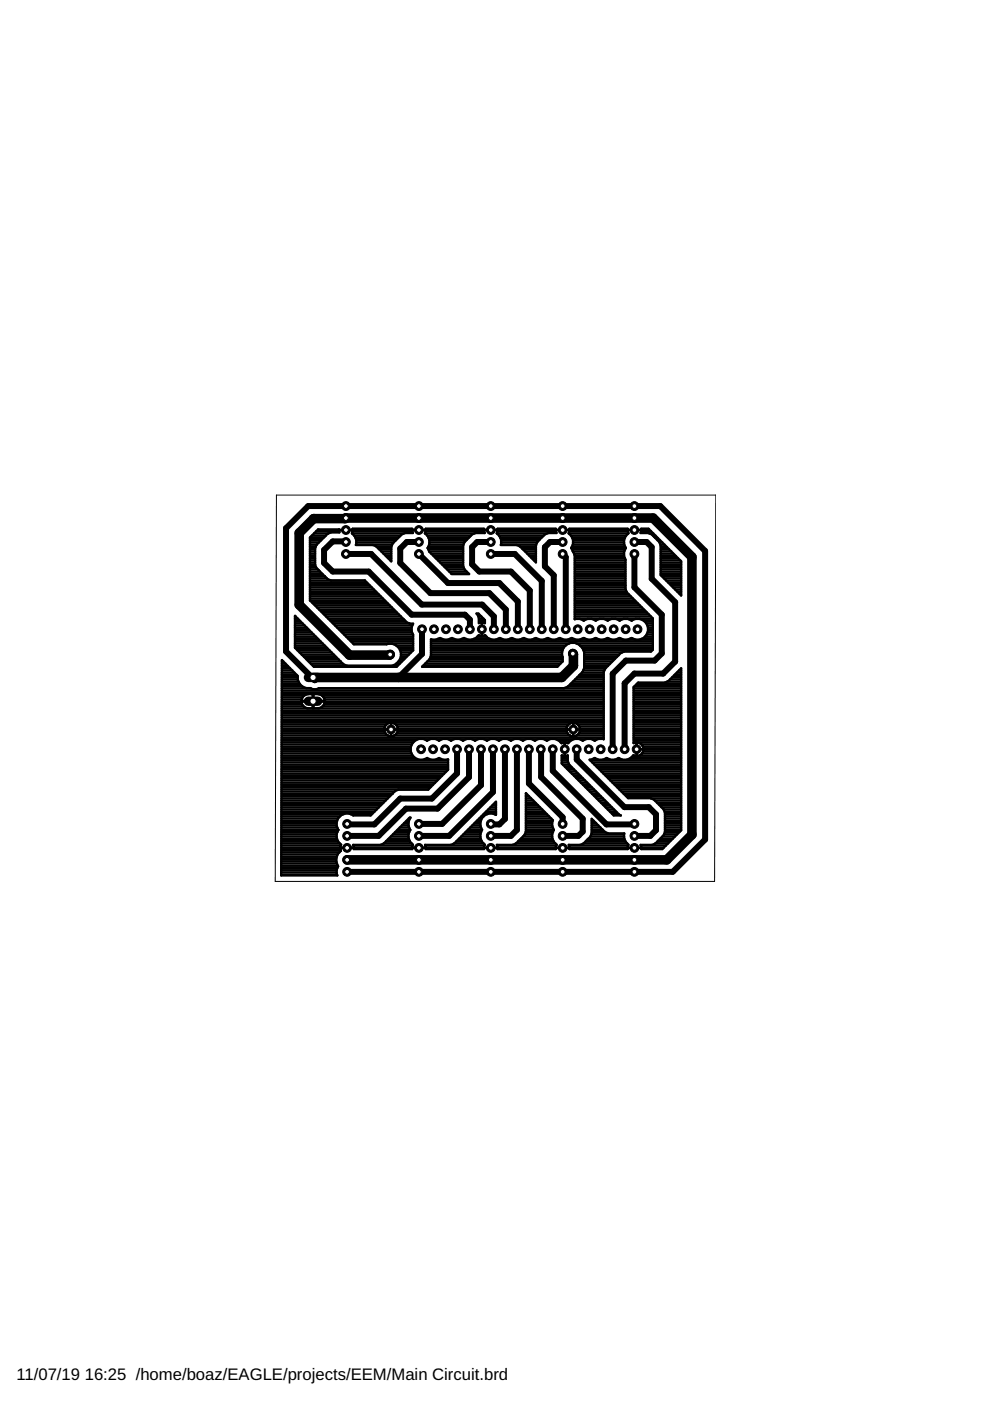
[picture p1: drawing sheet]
<svg xmlns="http://www.w3.org/2000/svg" width="210mm" height="297mm" viewBox="0 0 210 297" stroke-linecap="round" stroke-linejoin="round" font-family="sans-serif">
<defs><g id="words">
<g font-size="3.5">
<text x="3.5" y="292.5">11/07/19</text>
<text x="18" y="292.5">16:25 /home/boaz/EAGLE/projects/EEM/Main Circuit.brd</text>
</g>
</g></defs>
<g fill="none" stroke="#000" stroke-width=".51">
<path d="M65.7 119.8h1.1M65.7 119.3h1.1M65.7 118.8h1.1M65.7 118.3h1.1M65.7 117.9h1.1M65.7 117.4h1.1M65.7 116.9h1.1M65.7 116.4h1.1M65.7 116h1.2M65.7 115.5h1.4M65.7 115h1.9M65.7 114.5h2.4"/>
<path d="M65.7 114h2.9M66.1 113.6h2.9M66.6 113.1h3M67 112.6h4.9M71.9 112.4h2.9M73.3 112.4h.1M74.7 113.1h11M74.8 112.1h12.6l.1 .9h-1.6l-.7 .3-2 1.9-.2 .7v3.1l-3.2-3.2-.7-.3h-3.6a2.12 2.12 0 0 0-.9-2.4zM74.8 112.6h12.6M74.8 112.1h12.6M75.1 113.6h9.8M75.4 114h9"/>
<path d="M75.5 115.5h7.6M75.5 115h8M75.5 114.5h8.4M79.9 116h3.1M80.4 116.4h2.6M80.9 116.9h2.1M81.3 117.4h1.7M81.8 117.9h1.2M82.3 118.3h.7M82.8 118.8h.2M87.4 112.4h2.9M88.8 112.4h.1"/>
<path d="M90.1 113.1h10.5M90.3 112.1h12.3l.2 .9h-2l-.7 .3-1.6 1.6-.3 .7v4.4l.3 .7 1 1h-3.7l-4.8-4.8-.3-.7a2.21 2.21 0 0 0-.6-3.1zM90.3 112.6h12.3M90.3 112.1h12.3M90.6 113.6h9.2M90.7 116.2h.1M90.8 116.4h7.4M90.8 116h7.4M90.8 114h8.6M91 115.5h7.3M91 116.9h7.2M91 115h7.4"/>
<path d="M91 114.5h7.9M91.4 117.4h6.8M91.9 117.9h6.3M92.4 118.3h5.8M92.9 118.8h5.3M93.3 119.3h4.9M93.8 119.8h4.4M102.6 112.4h2.9M104.1 112.4h.1M105.4 113.1h10.6M105.5 112.1h12.4l.1 .9a3.1 3.1 0 0 0-3.6 1.4l-.5 .5-.3 .7v3.6l-3.4-3.4-.7-.3h-3.3a2.18 2.18 0 0 0-.9-2.4zM105.5 112.6h12.4"/>
<path d="M105.5 112.1h12.4M105.8 113.6h9.5M106.1 114h8.7M106.2 115.5h7.5M106.3 115h7.6M106.3 114.5h8M110.4 116h3.2M110.8 116.4h2.8M111.3 116.9h2.3M111.8 117.4h1.8M112.3 117.9h1.3M112.7 118.3h.9"/>
<path d="M113.2 118.8h.4M117.8 112.4h2.9M119.3 112.4h.1M120.6 113.1h12.6M120.7 112.6h12.4M120.7 112.1h12.4M121.1 113.6h11.6M121.1 116.2h.1M121.2 116.2a2.23 2.23 0 0 0-.6-3.1l.1-1h12.4l.1 1a2.23 2.23 0 0 0-.5 3.1M121.2 116.2l.7 1.5v13.6l.1-.1M121.2 116h11.4M121.3 116.4h11.2"/>
<path d="M121.3 114h11.2M121.5 116.9h10.9M121.5 115.5h10.9M121.5 115h10.8M121.5 114.5h10.8M121.7 117.4h10.6M121.9 119.8h10.7M121.9 119.3h10.7M121.9 118.8h10.7M121.9 118.3h10.6M121.9 117.9h10.4M132.7 116.2l-.4 .8v.9l.3 .7v6.3l.3 .7 5.5 5.5v6.7l-.4 .4h-5.7l-.7 .3-3.3 3.3-.3 .7v14.2h-1.1l-.8 .3"/>
<path d="M132.7 116.2h.1M133.1 112.4h2.9M134.5 112.4h.1M136 112.1h1.5l6.9 6.9v7.3l-4.3-4.4v-6.3l-.3-.7-1.6-1.6-.7-.3h-1.7zM136 112.6h2M136 112.1h1.5M137.7 113.1h.8M138.5 113.6h.5M138.9 114h.5M139.4 114.5h.5M139.8 115h.6M140 115.5h.9"/>
<path d="M140.1 119.8h4.3M140.1 119.3h4.3M140.1 118.8h4.1M140.1 118.3h3.6M140.1 117.9h3.2M140.1 117.4h2.7M140.1 116.9h2.2M140.1 116.4h1.7M140.1 116h1.3M62.5 131.2h.7M62.5 136.9h6.4M62.5 136.4h5.9"/>
<path d="M62.5 136h5.4M62.5 135.5h4.9M62.5 135h4.5M62.5 134.5h4M62.5 134h3.5M62.5 133.6h3M62.5 133.1h2.6M62.5 132.6h2.1M62.5 132.1h1.6M62.5 131.7h1.1M62.5 130.7h.2M62.6 137.4h6.7"/>
<path d="M63.1 137.9h6.7M63.5 138.3h6.8M64 138.8h6.8M64.5 139.3h6.7M65 139.8h6.7M65.7 123.1h11.7l8.8 8.8 .7 .3h.7l-.3 .8v.9l.3 .7v3.3M65.7 126.9h15.5M65.7 126.4h15M65.7 126h14.5M65.7 125.5h14.1M65.7 125h13.6M65.7 124.5h13.1"/>
<path d="M65.7 124.1h12.6M65.7 123.6h12.2M65.7 122.6h3.6M65.7 122.2h3.1M65.7 121.7h2.6M65.7 121.2h2.2M65.7 120.7h1.7M65.7 120.2h1.3M65.8 127.4h15.9M66.3 127.9h15.8M66.8 128.3h15.8M67.2 128.8h15.9"/>
<path d="M67.7 129.3h15.9M68.2 129.8h15.9M68.7 130.2h15.8M68.9 122.3l.6 .5 .7 .3M68.9 122.3l-1.8-1.9-.3-.7v-3.5l.3-.7 2.4-2.3 .7-.3h1.8l-.1-.7h-4.5l-1.7 1.8v13.3l9.3 9.3h7a2.24 2.24 0 0 1 3 1.7M69.2 130.7h15.8M69.6 131.2h15.9M70.1 131.7h15.9M70.6 132.1h16.1M71.1 132.6h16.3M71.5 133.1h15.8M72 133.6h15.3"/>
<path d="M72.5 134h14.9M72.9 134.5h14.6M73.4 135h14.2M73.9 135.5h13.7M74.4 136h13.2M74.8 136.4h12.8M84.1 136.9h3.5M84.6 137.4h3M84.8 139.8h.9M84.8 137.9h2.8M85 139.3h1.2M85 138.3a2.49 2.49 0 0 1-1.9 2.9"/>
<path d="M85 138.8h1.7M85 138.3h2.1M87.6 137.9l-3.5 3.5h-17.6l-4-4v-6.8l10.3 10.2 .8 .4M91.1 139.8h28.2M91.3 139.3h28M91.4 138.8h27.8M91.4 138.3h27.8M91.4 137.9h27.9M91.4 137.4h28.1M91.4 136.9h28.5M91.4 136.4h29.3M91.4 136h47"/>
<path d="M92.8 135.5h.9M93.3 135.3l-.8 .3h-1.1v3.4l-.3 .7-1.6 1.7h28.7l1.1-1.2M93.3 135.3h.1M93.3 135.3a2.45 2.45 0 0 0 2.5 0 2.45 2.45 0 0 0 2.6 0 2.29 2.29 0 0 0 3.1-.6l.6 .2 .8-.2a2.35 2.35 0 0 0 3.1 .6 2.45 2.45 0 0 0 2.5 0 2.45 2.45 0 0 0 2.6 0 2.45 2.45 0 0 0 2.5 0 2.45 2.45 0 0 0 2.6 0l.8 .3h.9l.8-.3M94.3 120.2h4M94.8 120.7h3.7M95.2 121.2h3.7M95.4 135.5h.9M95.7 121.7h3.7M97.9 135.5h.9M100.4 135.5h3.5M101 130.1h.4l1.4 1.4v.6l-.5-.1-.8 .1v-1.1z"/>
<path d="M101.2 135h2M101.2 130.2h.4M101.4 130.7h.7M101.5 131.2h1M101.5 131.7h1.3M102.2 132v2.9M102.2 133.4h.1M102.2 134.5h.1M102.2 134v.1M102.2 133.6h.1M102.2 133.1h.1M102.2 132.6h.1"/>
<path d="M102.2 132.1v.1M105.5 135.5h.9M108.1 135.5h.9M110.6 135.5h.9M113.1 135.5h1M115.7 135.5h.9M118.2 135.5h.9M118.7 135.3h.1M118.7 135.3l.8 .3h.9l.8-.3M120.8 135.5h.9M121.2 135.3h.1M121.9 123.1h10.7"/>
<path d="M121.9 131.2h16.5M121.9 130.7h16.1M121.9 130.2h15.6M121.9 129.8h15.2M121.9 129.3h14.7M121.9 128.8h14.2M121.9 128.3h13.7M121.9 127.9h13.2M121.9 127.4h12.8M121.9 126.9h12.3M121.9 126.4h11.8M121.9 126h11.3"/>
<path d="M121.9 125.5h10.9M121.9 125h10.8M121.9 124.5h10.7M121.9 124.1h10.7M121.9 123.6h10.7M121.9 122.6h10.7M121.9 122.2h10.7M121.9 121.7h10.7M121.9 121.2h10.7M121.9 120.7h10.7M121.9 120.2h10.7M122.2 136.4h16.2"/>
<path d="M122.9 131.2l.9 .4M123 136.9h15.4M123.3 135.5h.9M123.5 137.4h14.9M123.7 137.9h14.6M123.8 131.6h.1M123.9 139.8h6.4M123.9 139.3h6.9M123.9 138.8h7.4M123.9 138.3h8M124.6 131.2l-.8 .4M125.5 131.2l.8 .4"/>
<path d="M125.8 135.5h1M126.3 131.6h.1M127.1 131.2l-.8 .4M128 131.2l.8 .4M128.4 135.5h.9M128.8 131.6h.1M129.7 131.2l-.9 .4M130.5 131.2l.9 .4M130.9 135.5h.9M131.4 131.6h.1M132.2 131.2l-.8 .4M133.1 131.2l.8 .4"/>
<path d="M133.5 135.5h.9M133.9 131.6h.1M134.7 131.2l-.8 .4M135.6 131.2a2.26 2.26 0 0 1 1.6 3.1 2.26 2.26 0 0 1-3.3 1 2.45 2.45 0 0 1-2.5 0 2.45 2.45 0 0 1-2.6 0 2.45 2.45 0 0 1-2.5 0 2.45 2.45 0 0 1-2.6 0l-.8 .3h-.9l-.8-.3M136 135.5h2.4M136.5 131.7h1.9M136.7 135h1.7M137 132.1h1.4M137.1 134.5h1.3M137.2 132.6h1.2M137.3 134h1.1M137.4 133.6h1"/>
<path d="M137.4 133.1h1M140.1 121.7h4.3M140.1 121.2h4.3M140.1 120.7h4.3M140.1 120.2h4.3M140.3 122.2h4.1M140.8 122.6h3.6M141.3 123.1h3.1M141.7 123.6h2.7M142.2 124.1h2.2M142.7 124.5h1.7M143.2 125h1.2"/>
<path d="M143.6 125.5h.8M144.1 126h.3M59.7 159.7h27.5M59.7 159.3h27.4M59.7 158.8h27.4M59.7 158.3h27.4M59.7 157.8h27.6M59.7 157.4h28M59.7 156.9h28.6M59.7 156.4h68.3M59.7 155.9h22.5M59.7 155.5h22"/>
<path d="M59.7 155h21.8M59.7 154.5h21.8M59.7 154h21.9M59.7 153.6h22.3M59.7 153.1h68.3M59.7 152.6h68.3M59.7 152.1h68.3M59.7 151.7h68.3M59.7 151.2h68.3M59.7 150.7h68.3M59.7 150.2h68.3M59.7 149.8h4.6"/>
<path d="M59.7 149.3h4.3M59.8 145.9h6.1M59.8 148.8h4.1M59.8 148.3h4.1M59.8 147.8h4.3M59.8 147.4h4.8M59.8 146.9h68.2M59.8 146.4h68.2M59.8 145.5h4.2M59.8 145h3.7M59.8 144.5h3.5M59.8 144h3.3"/>
<path d="M59.8 143.6h3.3M59.8 143.1h3.1M59.8 142.6h2.6M59.8 141.2h1.2M59.8 142.1h2.2M59.8 141.7h1.7M59.8 140.7h.7M59.8 140.2h.2M63.9 148.3v.3h5l-.1-.3M63.9 148.3a1.52 1.52 0 0 1 1.4-1.1h1v3a2.36 2.36 0 0 1-1.7-.3l-.6-.7M64.9 145.9a2.29 2.29 0 0 1-1.8-2.6l-3.3-3.3-.2 45.6h11.9a2.31 2.31 0 0 1 .1-2 2.49 2.49 0 0 1 .6-3.3l-.1-.6 .2-.6a2.23 2.23 0 0 1-.6-3.1M65.4 140.2h6.8"/>
<path d="M65.8 145.9l.6 .2h.7l.5-.2h60.4M65.9 140.7h6.8M66.3 149.8h.2M66.3 149.3h.2M66.3 148.8h.2M66.3 148.3h.2M66.3 147.8h.2M66.3 147.4h.2M66.4 141.2h17.9M68.1 147.4h59.9M68.4 149.8h59.6M68.6 147.8h59.4"/>
<path d="M68.7 149.3h59.3M68.8 148.3a1.52 1.52 0 0 0-1.3-1.1h-1v3a2.36 2.36 0 0 0 1.7-.3l.5-.7M68.8 148.3h59.2M68.9 148.8h59.1M68.9 148.8h-5l.1 .4M68.9 148.8l-.2 .4M81.5 154.7h2.9M82.9 153.2v2.9M82.9 154.7h.1M82.9 155.9v.1M82.9 155.5h.1M82.9 155h.1"/>
<path d="M82.9 154.5h.1M82.9 154v.1M82.9 153.6h.1M83.6 155.9h37.2M83.9 153.6a1.45 1.45 0 0 0-2.2 .3 1.45 1.45 0 0 0 .7 2.1 1.45 1.45 0 0 0 1.9-1M83.9 153.6l.4 .5v.9M83.9 153.6h36.7M84 140.7h.8M84.1 155.5h36.2M84.2 154h36M84.3 155h35.8M84.3 154.5h35.8"/>
<path d="M84.5 140.2h.7M87.1 159.3a2.24 2.24 0 0 0 3.4 1.4M89.7 141.2h28.6M90.1 140.7h28.7M90.3 156.9h.5M90.5 157a2.25 2.25 0 0 0-2.5 0 2.25 2.25 0 0 0-.9 2.3M90.5 157h.1M90.6 140.2h28.7M92.8 156.9h.5M93.1 157a2.2 2.2 0 0 0-2.5 0M93.1 157h.1M95.4 156.9h.5"/>
<path d="M95.6 157a2.2 2.2 0 0 0-2.5 0M95.6 157h.1M97.9 156.9h.5M98.1 157a2.2 2.2 0 0 0-2.5 0M98.2 157l.8-.3h.9l.8 .3M98.2 157h.1M100.5 156.9h.5M100.7 157l.8-.3h.9l.8 .3M100.7 157h.1M103 156.9h.5M103.3 157a2.23 2.23 0 0 1 2.5 0M103.3 157h.1"/>
<path d="M105.5 156.9h.5M105.8 157a2.23 2.23 0 0 1 2.5 0M105.8 157h.1M108.1 156.9h.5M108.3 157a2.25 2.25 0 0 1 2.6 0M108.3 157h.1M110.6 156.9h.5M110.9 157a2.25 2.25 0 0 1 2.5 0M110.9 157h.1M113.1 156.9h.6M113.4 157l.8-.3h.9l.8 .3M113.4 157h.1"/>
<path d="M115.7 156.9h.5M115.9 157a2.24 2.24 0 0 1 3.2 .6l.5-.2 .8 .2a2.23 2.23 0 0 1 3.1-.6M115.9 157h.1M118.2 156.9h3.1M118.8 157.4h1.8M119.3 140.2v-.9a2.36 2.36 0 0 1 1.7-3 2.36 2.36 0 0 1 2.9 2v3.3l-.4 .9-3.1 3.1-.8 .3M119.7 157.4v2.9M119.7 158.9h.1M119.7 159.7l.1 .1M119.7 159.3h.1M119.7 158.8h.1M119.7 158.3h.1"/>
<path d="M119.7 157.8l.1 .1M120.1 154.7h2.9M120.1 155a1.46 1.46 0 0 0 1.4 1.1 1.46 1.46 0 0 0 1.5-1.1M120.5 145.5h7.5M120.6 153.6a1.47 1.47 0 0 1 1.9 0M120.6 153.6l-.5 .7v.7M121 145h7M121.5 144.5h6.5M121.5 153.2v2.9M121.5 154.7h.1M121.5 155.9l.1 .1M121.5 155.5h.1"/>
<path d="M121.5 155h.1M121.5 154.5h.1M121.5 154l.1 .1M121.5 153.6h.1M121.9 144h6.1M122.2 155.9h5.8M122.4 143.6h5.6M122.5 153.6l.5 .7v.7M122.5 153.6h5.5M122.7 155.5h5.3M122.8 154h5.2M122.9 143.1h5.1"/>
<path d="M123 155h5M123 154.5h5M123.3 156.9h.5M123.4 142.6h4.6M123.6 157a2.2 2.2 0 0 1 2.5 0M123.6 157h-.1M123.7 142.1h4.4M123.8 141.7h4.6M123.9 141.2h5M123.9 140.7h5.4M123.9 140.2h5.9M125.8 156.9h.5"/>
<path d="M126.1 157h.1M134.3 145.9h10.1M134.3 157.4h10.1M134.3 156.9h10.1M134.3 156.4h10.1M134.3 155.9h10.1M134.3 155.5h10.1M134.3 155h10.1M134.3 154.5h10.1M134.3 154h10.1M134.3 153.6h10.1M134.3 153.1h10.1"/>
<path d="M134.3 152.6h10.1M134.3 152.1h10.1M134.3 151.7h10.1M134.3 151.2h10.1M134.3 150.7h10.1M134.3 150.2h10.1M134.3 149.8h10.1M134.3 149.3h10.1M134.3 148.8h10.1M134.3 148.3h10.1M134.3 147.8h10.1M134.3 147.4h10.1"/>
<path d="M134.3 146.9h10.1M134.3 146.4h10.1M134.6 145.5h9.8M135 157.4v2.9M135 158.9h.1M135 158.9h1.4M135 159.7v.1M135 159.3h.1M135 158.8h.1M135 158.3h.1M135 157.8v.1M135 145h9.4"/>
<path d="M136 157.8h8.4M136.1 159.7h8.3M136.3 158.3a1.44 1.44 0 0 0-2-.7v-11.9l1-1h5.7l.7-.3 2.7-2.7v34.3l-4 4h-4.4l-.2-.9h2.5l.7-.3 1.7-1.7 .3-.7M136.3 158.3a1.44 1.44 0 0 1-.3 1.6 1.44 1.44 0 0 1-1.7 .2 2.26 2.26 0 0 1-3.1 .6M136.3 158.3h8.1M136.4 159.3h8M136.4 158.8h8M141.5 144.5h2.9M142.1 144h2.3M142.6 143.6h1.8M143 143.1h1.4M143.5 142.6h.9"/>
<path d="M144 142.1h.4M59.6 179.7h81.1M59.6 179.3h12.6M59.6 178.8h12.4M59.6 178.3h12M59.6 177.8h11.9M59.6 177.4h11.8M59.6 176.9h11.8M59.7 176.4h11.8M59.7 175.9h12M59.7 175.5h11.8M59.7 175h11.7"/>
<path d="M59.7 174.5h11.7M59.7 174h11.8M59.7 173.5h12M59.7 173.1h12.4M59.7 172.6h13.2M59.7 172.1h19.7M59.7 171.6h20.1M59.7 171.2h20.6M59.7 170.7h21.1M59.7 170.2h21.6M59.7 169.7h22M59.7 169.3h22.5"/>
<path d="M59.7 168.8h23M59.7 168.3h23.5M59.7 167.8h24M59.7 167.4h31.1M59.7 166.9h31.6M59.7 166.4h32.1M59.7 165.9h32.5M59.7 165.5h33M59.7 165h33.5M59.7 164.5h34M59.7 164h34.4M59.7 163.6h34.9"/>
<path d="M59.7 163.1h35.3M59.7 162.6h35.3M59.7 162.1h35.3M59.7 161.6h35.3M59.7 161.2h35.3M59.7 160.7h28.3M59.7 160.2h27.8M71.7 175.9v.1M71.7 176h.1M73.6 179.8h.1M74.3 172.6h4.6M75 179.3h12.5"/>
<path d="M81.4 178.8h5.8M81.9 178.3h5M82.4 177.8h4.3M82.9 177.4h3.7M83.2 168.2l.1 .1M83.3 176.9h3.3M83.8 176.4h3M84.3 175.9h2.7M84.8 175.5h1.9M85.2 175h1.4M85.7 174.5h.9M86.2 174h.5"/>
<path d="M86.7 173.5h.2M87 175.9v.1a2.23 2.23 0 0 0 .5 3.1l-.1 .9h-12.4l-.1-.9h5.8l.7-.3 .5-.5M87 175.9a2.18 2.18 0 0 1 0-2.5h-.1l-5 4.9M88.8 179.8h.1M90.1 179.1h5.5l.7-.3 8.9-8.8v2.8a2.24 2.24 0 0 0-2.8 .4 2.24 2.24 0 0 0-.2 2.8 2.26 2.26 0 0 0 .6 3.1l-.2 .9h-12.3zM90.2 179.3h12.5M90.6 160.7a2.2 2.2 0 0 0 2.5 0M90.6 160.7h-.1M93.1 160.7a2.05 2.05 0 0 0 1.9 .3v2.2l-4.2 4.2h-6.3l-.7 .3-5.2 5.2h-3.7a2.24 2.24 0 0 0-2.9 .2 2.24 2.24 0 0 0-.3 2.8M93.1 160.7h.1M96.4 178.8h6.1M96.8 178.3h5.3"/>
<path d="M97.3 177.8h4.6M97.8 177.4h4.1M98.3 176.9h3.6M98.7 176.4h3.3M99.2 175.9h3M99.7 175.5h2.3M100.2 175h1.7M100.6 174.5h1.3M101.1 174h.8M101.6 173.5h.5M102.1 173.1h.5M102.6 172.6h.7"/>
<path d="M103 172.1h2.2M103.5 171.6h1.7M104 171.2h1.2M104.1 179.8h.1M104.5 170.7h.7M104.8 172.6h.4M104.9 170.2h.3M105.4 179.3h12.5M109.5 178.8h8.2M109.9 178.3h7.4M110.4 177.8h6.8M110.9 177.4h6.2"/>
<path d="M111.3 176.9h5.8M111.5 176.4h5.7M111.5 169.3h1.1M111.5 175.9h5.9M111.5 175.5h5.7M111.5 175h5.6M111.5 174.5h5.6M111.5 174h5.7M111.5 173.5h5.4M111.5 173.1h4.9M111.5 172.6h4.4M111.5 172.1h3.9"/>
<path d="M111.5 171.6h3.5M111.5 171.2h3M111.5 170.7h2.5M111.5 170.2h2M111.5 169.7h1.6M111.5 168.8h.6M111.5 168.3h.1M117.4 176a2.23 2.23 0 0 0 .6 3.1l-.1 .9h-12.4l-.2-.9h3.4l.7-.3 .5-.5M117.4 175.9l-.3-.8 .1-1.2-5.7-5.7v8.1l-.3 .7-1.3 1.3M117.4 175.9v.1M117.4 176h.1M119.1 160.2l.5 .1 .8-.1v1.2l.3 .7 10.6 10.7 .3 .1h-1.5l-11-11z"/>
<path d="M119.1 161.6h1.4M119.1 161.2h1.3M119.1 160.7h1.3M119.1 160.2h.2M119.3 179.8h.1M119.4 162.1h1.3M119.7 160.2l.1 .1M119.8 162.6h1.4M120.2 160.2h.2M120.3 163.1h1.3M120.6 179.3h12.6M120.8 163.6h1.3"/>
<path d="M121.3 164h1.3M121.8 164.5h1.3M122.2 165h1.3M122.7 165.5h1.3M123.2 165.9h1.3M123.7 166.4h1.3M123.8 178.8h9.1M124.1 166.9h1.3M124.2 178.3h8.4M124.6 167.4h1.3M124.7 177.8h7.7M125.1 167.8h1.3"/>
<path d="M125.1 161.2h19.3M125.2 177.4h7.1M125.4 176.9h6.9M125.5 173.6l2.8 2.8 .7 .3h3.4a2.18 2.18 0 0 0 .8 2.4l-.1 .9h-12.4l-.1-.9h2.4l.7-.3 1.5-1.4 .3-.7zM125.5 176.4h2.8M125.5 175.9h2.3M125.5 175.5h1.8M125.5 175h1.3M125.5 174.5h.9M125.5 174h.4M125.6 168.3h1.3M125.6 161.6h18.8"/>
<path d="M126 168.8h1.3M126.1 162.1h18.3M126.1 160.7l-1.1 .4 8.2 8.1h4.7l.7 .3 2.1 2.1 .3 .7v4.1M126.1 160.7h.1M126.5 169.3h1.3M126.6 162.6h17.8M127 169.7h1.3M127 163.1h17.4M127.5 170.2h1.3M127.5 163.6h16.9M127.9 170.7h1.3M128 164h16.4"/>
<path d="M128.4 171.2h1.3M128.4 164.5h16M128.6 160.7a2.2 2.2 0 0 1-2.5 0M128.6 160.7h.1M128.9 171.6h1.3M128.9 165h15.5M129.4 172.1h1.3M129.4 165.5h15M129.8 172.6h1.3M129.9 165.9h14.5M130.3 166.4h14.1M130.8 166.9h13.6"/>
<path d="M131.2 160.7a2.2 2.2 0 0 1-2.5 0M131.2 160.7h.1M131.3 167.4h13.1M131.8 167.8h12.6M132.2 168.3h12.2M132.7 168.8h11.7M133.7 160.7h10.7M134.2 160.2h.3M134.5 179.8h.1M135 160.2v.1M135.5 160.2h8.9M135.9 179.3h5.3"/>
<path d="M138 169.3h6.4M138.9 169.7h5.5M139 178.8h2.7M139.3 170.2h5.1M139.5 178.3h2.6M139.8 170.7h4.6M140 177.8h2.6M140.3 171.2h4.1M140.4 177.4h2.7M140.7 171.6h3.7M140.8 176.9h2.8M140.9 172.1h3.5"/>
<path d="M141 176.4h3M141 175.9h3.4M141 175.5h3.4M141 175h3.4M141 174.5h3.4M141 174h3.4M141 173.5h3.4M141 173.1h3.4M141 172.6h3.4M59.6 185.5h11.9M59.6 185h11.8M59.6 184.5h11.8"/>
<path d="M59.6 184h11.9M59.6 183.6h12M59.6 183.1h11.8M59.6 182.6h11.7M59.6 182.1h11.7M59.6 181.7h11.8M59.6 181.2h12M59.6 180.7h12.4M59.6 180.2h12.6"/>
</g>
<g fill="none" stroke="#000" stroke-width="1.3">
<path d="M73.3 117.5h5.4l10.7 10.7h12.8l2.5 2.5v2.7M73.4 114.8h-2.9l-1.8 1.8v2.8l1.8 1.8h7.7l9.1 9.1h11.3l1 1.1v2M88.8 114.9h-2.5l-1.4 1.4v3.1l6.3 6.4h12.6l3.5 3.4v4.2M88.8 117.5l6.2 6.1h10.9l3.9 3.9v5.9M104.1 114.9h-2.9l-1.1 1.1v3.7l1.5 1.5h6.7l4 4v8.2M104.1 117.5h5.1l5.7 5.7v10.2M119.3 114.9h-2.7l-1.1 1.1v4.1l1.9 1.9v11.4M119.3 117.5l.7 .6v15.3M134.5 117.5v7l5.8 5.8v8.2l-1.5 1.6h-6.1l-2.8 2.8v16M134.5 114.9h2.6l1.1 1.1v6.7l5 5v12.6l-2.6 2.5h-6.1l-2.1 2.1v14M89.5 133.4v5.3l-5 4.9M66.4 143.6l.3 .4v.2l-6.1-6.1v-26.1l4.7-4.7h74.7l9.5 9.5v61.2l-6.9 6.8h-69"/>
<path d="M96.9 158.9v5.1l-5.3 5.3h-6.7l-5.5 5.5h-5.7M99.4 158.9v5.9l-6.6 6.6h-6.7l-5.8 5.8h-6.7M102 158.9v7.6l-8.3 8.2h-4.9M104.5 158.9v9l-9.3 9.3h-6.4M107.1 158.9v14.7l-1.2 1.2h-1.7M109.6 158.9v17.1l-1.3 1.2h-4.2M112.1 158.9v7.2l7.2 7.2v1.4M114.7 158.9v5.8l8.8 8.9v2.7l-.9 .9h-3.3M117.2 158.9v4.5l11.4 11.4h5.8M122.3 158.9v2.1l10.1 10.1h5.2l1.5 1.6v3.3l-1.2 1.2h-3.4"/>
</g>
<path d="M82.7 138.8l-.1 .1h-8.5l-10.7-10.7v-15.2l3.1-3h6.7l.1-.2h65.2l8.2 8.3v58.9l-5.3 5.3h-67.8M121.5 138.6l.1 .1v2.5l-2.5 2.4h-53.7" fill="none" stroke="#000" stroke-width="2"/>
<circle cx="66.4" cy="143.6" r=".66" fill="#fff" stroke="#000" stroke-width=".21"/>
<path d="M65.4 148.7h2" fill="none" stroke="#000" stroke-width="2"/>
<circle cx="66.4" cy="148.7" r=".66" fill="#fff" stroke="#000" stroke-width=".21"/>
<circle cx="73.6" cy="184.8" r=".93" fill="#000" stroke="#000" stroke-width=".21"/>
<circle cx="73.6" cy="184.8" r=".51" fill="#fff" stroke="#000" stroke-width=".21"/>
<circle cx="73.6" cy="182.3" r=".93" fill="#000" stroke="#000" stroke-width=".21"/>
<circle cx="73.6" cy="182.3" r=".51" fill="#fff" stroke="#000" stroke-width=".21"/>
<circle cx="73.6" cy="179.8" r=".93" fill="#000" stroke="#000" stroke-width=".21"/>
<circle cx="73.6" cy="179.8" r=".51" fill="#fff" stroke="#000" stroke-width=".21"/>
<circle cx="73.6" cy="177.2" r=".93" fill="#000" stroke="#000" stroke-width=".21"/>
<circle cx="73.6" cy="177.2" r=".51" fill="#fff" stroke="#000" stroke-width=".21"/>
<circle cx="73.6" cy="174.7" r=".93" fill="#000" stroke="#000" stroke-width=".21"/>
<circle cx="73.6" cy="174.7" r=".51" fill="#fff" stroke="#000" stroke-width=".21"/>
<circle cx="73.3" cy="107.3" r=".93" fill="#000" stroke="#000" stroke-width=".21"/>
<circle cx="73.3" cy="107.3" r=".51" fill="#fff" stroke="#000" stroke-width=".21"/>
<circle cx="73.3" cy="109.8" r=".93" fill="#000" stroke="#000" stroke-width=".21"/>
<circle cx="73.3" cy="109.8" r=".51" fill="#fff" stroke="#000" stroke-width=".21"/>
<circle cx="73.3" cy="112.4" r=".93" fill="#000" stroke="#000" stroke-width=".21"/>
<circle cx="73.3" cy="112.4" r=".51" fill="#fff" stroke="#000" stroke-width=".21"/>
<circle cx="73.3" cy="114.9" r=".93" fill="#000" stroke="#000" stroke-width=".21"/>
<circle cx="73.3" cy="114.9" r=".51" fill="#fff" stroke="#000" stroke-width=".21"/>
<circle cx="73.3" cy="117.5" r=".93" fill="#000" stroke="#000" stroke-width=".21"/>
<circle cx="73.3" cy="117.5" r=".51" fill="#fff" stroke="#000" stroke-width=".21"/>
<circle cx="88.8" cy="184.8" r=".93" fill="#000" stroke="#000" stroke-width=".21"/>
<circle cx="88.8" cy="184.8" r=".51" fill="#fff" stroke="#000" stroke-width=".21"/>
<circle cx="88.8" cy="182.3" r=".93" fill="#000" stroke="#000" stroke-width=".21"/>
<circle cx="88.8" cy="182.3" r=".51" fill="#fff" stroke="#000" stroke-width=".21"/>
<circle cx="88.8" cy="179.8" r=".93" fill="#000" stroke="#000" stroke-width=".21"/>
<circle cx="88.8" cy="179.8" r=".51" fill="#fff" stroke="#000" stroke-width=".21"/>
<circle cx="88.8" cy="177.2" r=".93" fill="#000" stroke="#000" stroke-width=".21"/>
<circle cx="88.8" cy="177.2" r=".51" fill="#fff" stroke="#000" stroke-width=".21"/>
<circle cx="88.8" cy="174.7" r=".93" fill="#000" stroke="#000" stroke-width=".21"/>
<circle cx="88.8" cy="174.7" r=".51" fill="#fff" stroke="#000" stroke-width=".21"/>
<circle cx="104.1" cy="184.8" r=".93" fill="#000" stroke="#000" stroke-width=".21"/>
<circle cx="104.1" cy="184.8" r=".51" fill="#fff" stroke="#000" stroke-width=".21"/>
<circle cx="104.1" cy="182.3" r=".93" fill="#000" stroke="#000" stroke-width=".21"/>
<circle cx="104.1" cy="182.3" r=".51" fill="#fff" stroke="#000" stroke-width=".21"/>
<circle cx="104.1" cy="179.8" r=".93" fill="#000" stroke="#000" stroke-width=".21"/>
<circle cx="104.1" cy="179.8" r=".51" fill="#fff" stroke="#000" stroke-width=".21"/>
<circle cx="104.1" cy="177.2" r=".93" fill="#000" stroke="#000" stroke-width=".21"/>
<circle cx="104.1" cy="177.2" r=".51" fill="#fff" stroke="#000" stroke-width=".21"/>
<circle cx="104.1" cy="174.7" r=".93" fill="#000" stroke="#000" stroke-width=".21"/>
<circle cx="104.1" cy="174.7" r=".51" fill="#fff" stroke="#000" stroke-width=".21"/>
<circle cx="119.3" cy="184.8" r=".93" fill="#000" stroke="#000" stroke-width=".21"/>
<circle cx="119.3" cy="184.8" r=".51" fill="#fff" stroke="#000" stroke-width=".21"/>
<circle cx="119.3" cy="182.3" r=".93" fill="#000" stroke="#000" stroke-width=".21"/>
<circle cx="119.3" cy="182.3" r=".51" fill="#fff" stroke="#000" stroke-width=".21"/>
<circle cx="119.3" cy="179.8" r=".93" fill="#000" stroke="#000" stroke-width=".21"/>
<circle cx="119.3" cy="179.8" r=".51" fill="#fff" stroke="#000" stroke-width=".21"/>
<circle cx="119.3" cy="177.2" r=".93" fill="#000" stroke="#000" stroke-width=".21"/>
<circle cx="119.3" cy="177.2" r=".51" fill="#fff" stroke="#000" stroke-width=".21"/>
<circle cx="119.3" cy="174.7" r=".93" fill="#000" stroke="#000" stroke-width=".21"/>
<circle cx="119.3" cy="174.7" r=".51" fill="#fff" stroke="#000" stroke-width=".21"/>
<circle cx="134.5" cy="184.8" r=".93" fill="#000" stroke="#000" stroke-width=".21"/>
<circle cx="134.5" cy="184.8" r=".51" fill="#fff" stroke="#000" stroke-width=".21"/>
<circle cx="134.5" cy="182.3" r=".93" fill="#000" stroke="#000" stroke-width=".21"/>
<circle cx="134.5" cy="182.3" r=".51" fill="#fff" stroke="#000" stroke-width=".21"/>
<circle cx="134.5" cy="179.8" r=".93" fill="#000" stroke="#000" stroke-width=".21"/>
<circle cx="134.5" cy="179.8" r=".51" fill="#fff" stroke="#000" stroke-width=".21"/>
<circle cx="134.5" cy="177.2" r=".93" fill="#000" stroke="#000" stroke-width=".21"/>
<circle cx="134.5" cy="177.2" r=".51" fill="#fff" stroke="#000" stroke-width=".21"/>
<circle cx="134.5" cy="174.7" r=".93" fill="#000" stroke="#000" stroke-width=".21"/>
<circle cx="134.5" cy="174.7" r=".51" fill="#fff" stroke="#000" stroke-width=".21"/>
<circle cx="134.5" cy="107.3" r=".93" fill="#000" stroke="#000" stroke-width=".21"/>
<circle cx="134.5" cy="107.3" r=".51" fill="#fff" stroke="#000" stroke-width=".21"/>
<circle cx="134.5" cy="109.8" r=".93" fill="#000" stroke="#000" stroke-width=".21"/>
<circle cx="134.5" cy="109.8" r=".51" fill="#fff" stroke="#000" stroke-width=".21"/>
<circle cx="134.5" cy="112.4" r=".93" fill="#000" stroke="#000" stroke-width=".21"/>
<circle cx="134.5" cy="112.4" r=".51" fill="#fff" stroke="#000" stroke-width=".21"/>
<circle cx="134.5" cy="114.9" r=".93" fill="#000" stroke="#000" stroke-width=".21"/>
<circle cx="134.5" cy="114.9" r=".51" fill="#fff" stroke="#000" stroke-width=".21"/>
<circle cx="134.5" cy="117.5" r=".93" fill="#000" stroke="#000" stroke-width=".21"/>
<circle cx="134.5" cy="117.5" r=".51" fill="#fff" stroke="#000" stroke-width=".21"/>
<circle cx="119.3" cy="107.3" r=".93" fill="#000" stroke="#000" stroke-width=".21"/>
<circle cx="119.3" cy="107.3" r=".51" fill="#fff" stroke="#000" stroke-width=".21"/>
<circle cx="119.3" cy="109.8" r=".93" fill="#000" stroke="#000" stroke-width=".21"/>
<circle cx="119.3" cy="109.8" r=".51" fill="#fff" stroke="#000" stroke-width=".21"/>
<circle cx="119.3" cy="112.4" r=".93" fill="#000" stroke="#000" stroke-width=".21"/>
<circle cx="119.3" cy="112.4" r=".51" fill="#fff" stroke="#000" stroke-width=".21"/>
<circle cx="119.3" cy="114.9" r=".93" fill="#000" stroke="#000" stroke-width=".21"/>
<circle cx="119.3" cy="114.9" r=".51" fill="#fff" stroke="#000" stroke-width=".21"/>
<circle cx="119.3" cy="117.5" r=".93" fill="#000" stroke="#000" stroke-width=".21"/>
<circle cx="119.3" cy="117.5" r=".51" fill="#fff" stroke="#000" stroke-width=".21"/>
<circle cx="104.1" cy="107.3" r=".93" fill="#000" stroke="#000" stroke-width=".21"/>
<circle cx="104.1" cy="107.3" r=".51" fill="#fff" stroke="#000" stroke-width=".21"/>
<circle cx="104.1" cy="109.8" r=".93" fill="#000" stroke="#000" stroke-width=".21"/>
<circle cx="104.1" cy="109.8" r=".51" fill="#fff" stroke="#000" stroke-width=".21"/>
<circle cx="104.1" cy="112.4" r=".93" fill="#000" stroke="#000" stroke-width=".21"/>
<circle cx="104.1" cy="112.4" r=".51" fill="#fff" stroke="#000" stroke-width=".21"/>
<circle cx="104.1" cy="114.9" r=".93" fill="#000" stroke="#000" stroke-width=".21"/>
<circle cx="104.1" cy="114.9" r=".51" fill="#fff" stroke="#000" stroke-width=".21"/>
<circle cx="104.1" cy="117.5" r=".93" fill="#000" stroke="#000" stroke-width=".21"/>
<circle cx="104.1" cy="117.5" r=".51" fill="#fff" stroke="#000" stroke-width=".21"/>
<circle cx="88.8" cy="107.3" r=".93" fill="#000" stroke="#000" stroke-width=".21"/>
<circle cx="88.8" cy="107.3" r=".51" fill="#fff" stroke="#000" stroke-width=".21"/>
<circle cx="88.8" cy="109.8" r=".93" fill="#000" stroke="#000" stroke-width=".21"/>
<circle cx="88.8" cy="109.8" r=".51" fill="#fff" stroke="#000" stroke-width=".21"/>
<circle cx="88.8" cy="112.4" r=".93" fill="#000" stroke="#000" stroke-width=".21"/>
<circle cx="88.8" cy="112.4" r=".51" fill="#fff" stroke="#000" stroke-width=".21"/>
<circle cx="88.8" cy="114.9" r=".93" fill="#000" stroke="#000" stroke-width=".21"/>
<circle cx="88.8" cy="114.9" r=".51" fill="#fff" stroke="#000" stroke-width=".21"/>
<circle cx="88.8" cy="117.5" r=".93" fill="#000" stroke="#000" stroke-width=".21"/>
<circle cx="88.8" cy="117.5" r=".51" fill="#fff" stroke="#000" stroke-width=".21"/>
<circle cx="135.2" cy="133.4" r=".93" fill="#000" stroke="#000" stroke-width=".21"/>
<circle cx="135.2" cy="133.4" r=".51" fill="#fff" stroke="#000" stroke-width=".21"/>
<circle cx="132.7" cy="133.4" r=".93" fill="#000" stroke="#000" stroke-width=".21"/>
<circle cx="132.7" cy="133.4" r=".51" fill="#fff" stroke="#000" stroke-width=".21"/>
<circle cx="130.1" cy="133.4" r=".93" fill="#000" stroke="#000" stroke-width=".21"/>
<circle cx="130.1" cy="133.4" r=".51" fill="#fff" stroke="#000" stroke-width=".21"/>
<circle cx="127.6" cy="133.4" r=".93" fill="#000" stroke="#000" stroke-width=".21"/>
<circle cx="127.6" cy="133.4" r=".51" fill="#fff" stroke="#000" stroke-width=".21"/>
<circle cx="125" cy="133.4" r=".93" fill="#000" stroke="#000" stroke-width=".21"/>
<circle cx="125" cy="133.4" r=".51" fill="#fff" stroke="#000" stroke-width=".21"/>
<circle cx="122.5" cy="133.4" r=".93" fill="#000" stroke="#000" stroke-width=".21"/>
<circle cx="122.5" cy="133.4" r=".51" fill="#fff" stroke="#000" stroke-width=".21"/>
<circle cx="120" cy="133.4" r=".93" fill="#000" stroke="#000" stroke-width=".21"/>
<circle cx="120" cy="133.4" r=".51" fill="#fff" stroke="#000" stroke-width=".21"/>
<circle cx="117.4" cy="133.4" r=".93" fill="#000" stroke="#000" stroke-width=".21"/>
<circle cx="117.4" cy="133.4" r=".51" fill="#fff" stroke="#000" stroke-width=".21"/>
<circle cx="114.9" cy="133.4" r=".93" fill="#000" stroke="#000" stroke-width=".21"/>
<circle cx="114.9" cy="133.4" r=".51" fill="#fff" stroke="#000" stroke-width=".21"/>
<circle cx="112.3" cy="133.4" r=".93" fill="#000" stroke="#000" stroke-width=".21"/>
<circle cx="112.3" cy="133.4" r=".51" fill="#fff" stroke="#000" stroke-width=".21"/>
<circle cx="109.8" cy="133.4" r=".93" fill="#000" stroke="#000" stroke-width=".21"/>
<circle cx="109.8" cy="133.4" r=".51" fill="#fff" stroke="#000" stroke-width=".21"/>
<circle cx="107.3" cy="133.4" r=".93" fill="#000" stroke="#000" stroke-width=".21"/>
<circle cx="107.3" cy="133.4" r=".51" fill="#fff" stroke="#000" stroke-width=".21"/>
<circle cx="104.7" cy="133.4" r=".93" fill="#000" stroke="#000" stroke-width=".21"/>
<circle cx="104.7" cy="133.4" r=".51" fill="#fff" stroke="#000" stroke-width=".21"/>
<circle cx="102.2" cy="133.4" r=".93" fill="#000" stroke="#000" stroke-width=".21"/>
<circle cx="102.2" cy="133.4" r=".51" fill="#fff" stroke="#000" stroke-width=".21"/>
<circle cx="99.6" cy="133.4" r=".93" fill="#000" stroke="#000" stroke-width=".21"/>
<circle cx="99.6" cy="133.4" r=".51" fill="#fff" stroke="#000" stroke-width=".21"/>
<circle cx="97.1" cy="133.4" r=".93" fill="#000" stroke="#000" stroke-width=".21"/>
<circle cx="97.1" cy="133.4" r=".51" fill="#fff" stroke="#000" stroke-width=".21"/>
<circle cx="94.6" cy="133.4" r=".93" fill="#000" stroke="#000" stroke-width=".21"/>
<circle cx="94.6" cy="133.4" r=".51" fill="#fff" stroke="#000" stroke-width=".21"/>
<circle cx="92" cy="133.4" r=".93" fill="#000" stroke="#000" stroke-width=".21"/>
<circle cx="92" cy="133.4" r=".51" fill="#fff" stroke="#000" stroke-width=".21"/>
<circle cx="89.5" cy="133.4" r=".93" fill="#000" stroke="#000" stroke-width=".21"/>
<circle cx="89.5" cy="133.4" r=".51" fill="#fff" stroke="#000" stroke-width=".21"/>
<circle cx="135" cy="158.9" r=".93" fill="#000" stroke="#000" stroke-width=".21"/>
<circle cx="135" cy="158.9" r=".51" fill="#fff" stroke="#000" stroke-width=".21"/>
<circle cx="132.4" cy="158.9" r=".93" fill="#000" stroke="#000" stroke-width=".21"/>
<circle cx="132.4" cy="158.9" r=".51" fill="#fff" stroke="#000" stroke-width=".21"/>
<circle cx="129.9" cy="158.9" r=".93" fill="#000" stroke="#000" stroke-width=".21"/>
<circle cx="129.9" cy="158.9" r=".51" fill="#fff" stroke="#000" stroke-width=".21"/>
<circle cx="127.4" cy="158.9" r=".93" fill="#000" stroke="#000" stroke-width=".21"/>
<circle cx="127.4" cy="158.9" r=".51" fill="#fff" stroke="#000" stroke-width=".21"/>
<circle cx="124.8" cy="158.9" r=".93" fill="#000" stroke="#000" stroke-width=".21"/>
<circle cx="124.8" cy="158.9" r=".51" fill="#fff" stroke="#000" stroke-width=".21"/>
<circle cx="122.3" cy="158.9" r=".93" fill="#000" stroke="#000" stroke-width=".21"/>
<circle cx="122.3" cy="158.9" r=".51" fill="#fff" stroke="#000" stroke-width=".21"/>
<circle cx="119.7" cy="158.9" r=".93" fill="#000" stroke="#000" stroke-width=".21"/>
<circle cx="119.7" cy="158.9" r=".51" fill="#fff" stroke="#000" stroke-width=".21"/>
<circle cx="117.2" cy="158.9" r=".93" fill="#000" stroke="#000" stroke-width=".21"/>
<circle cx="117.2" cy="158.9" r=".51" fill="#fff" stroke="#000" stroke-width=".21"/>
<circle cx="114.7" cy="158.9" r=".93" fill="#000" stroke="#000" stroke-width=".21"/>
<circle cx="114.7" cy="158.9" r=".51" fill="#fff" stroke="#000" stroke-width=".21"/>
<circle cx="112.1" cy="158.9" r=".93" fill="#000" stroke="#000" stroke-width=".21"/>
<circle cx="112.1" cy="158.9" r=".51" fill="#fff" stroke="#000" stroke-width=".21"/>
<circle cx="109.6" cy="158.9" r=".93" fill="#000" stroke="#000" stroke-width=".21"/>
<circle cx="109.6" cy="158.9" r=".51" fill="#fff" stroke="#000" stroke-width=".21"/>
<circle cx="107.1" cy="158.9" r=".93" fill="#000" stroke="#000" stroke-width=".21"/>
<circle cx="107.1" cy="158.9" r=".51" fill="#fff" stroke="#000" stroke-width=".21"/>
<circle cx="104.5" cy="158.9" r=".93" fill="#000" stroke="#000" stroke-width=".21"/>
<circle cx="104.5" cy="158.9" r=".51" fill="#fff" stroke="#000" stroke-width=".21"/>
<circle cx="102" cy="158.9" r=".93" fill="#000" stroke="#000" stroke-width=".21"/>
<circle cx="102" cy="158.9" r=".51" fill="#fff" stroke="#000" stroke-width=".21"/>
<circle cx="99.4" cy="158.9" r=".93" fill="#000" stroke="#000" stroke-width=".21"/>
<circle cx="99.4" cy="158.9" r=".51" fill="#fff" stroke="#000" stroke-width=".21"/>
<circle cx="96.9" cy="158.9" r=".93" fill="#000" stroke="#000" stroke-width=".21"/>
<circle cx="96.9" cy="158.9" r=".51" fill="#fff" stroke="#000" stroke-width=".21"/>
<circle cx="94.4" cy="158.9" r=".93" fill="#000" stroke="#000" stroke-width=".21"/>
<circle cx="94.4" cy="158.9" r=".51" fill="#fff" stroke="#000" stroke-width=".21"/>
<circle cx="91.8" cy="158.9" r=".93" fill="#000" stroke="#000" stroke-width=".21"/>
<circle cx="91.8" cy="158.9" r=".51" fill="#fff" stroke="#000" stroke-width=".21"/>
<circle cx="89.3" cy="158.9" r=".93" fill="#000" stroke="#000" stroke-width=".21"/>
<circle cx="89.3" cy="158.9" r=".51" fill="#fff" stroke="#000" stroke-width=".21"/>
<circle cx="121.5" cy="138.6" r=".93" fill="#000" stroke="#000" stroke-width=".21"/>
<circle cx="121.5" cy="138.6" r=".51" fill="#fff" stroke="#000" stroke-width=".21"/>
<circle cx="121.5" cy="154.7" r=".93" fill="#000" stroke="#000" stroke-width=".21"/>
<circle cx="121.5" cy="154.7" r=".51" fill="#fff" stroke="#000" stroke-width=".21"/>
<circle cx="82.7" cy="138.8" r=".93" fill="#000" stroke="#000" stroke-width=".21"/>
<circle cx="82.7" cy="138.8" r=".51" fill="#fff" stroke="#000" stroke-width=".21"/>
<circle cx="82.9" cy="154.7" r=".93" fill="#000" stroke="#000" stroke-width=".21"/>
<circle cx="82.9" cy="154.7" r=".51" fill="#fff" stroke="#000" stroke-width=".21"/>
<path d="M58.6 105h93.2l-.3 81.9h-93.1z" fill="none" stroke="#000" stroke-width=".21"/>
<use href="#words"/>
</svg>
